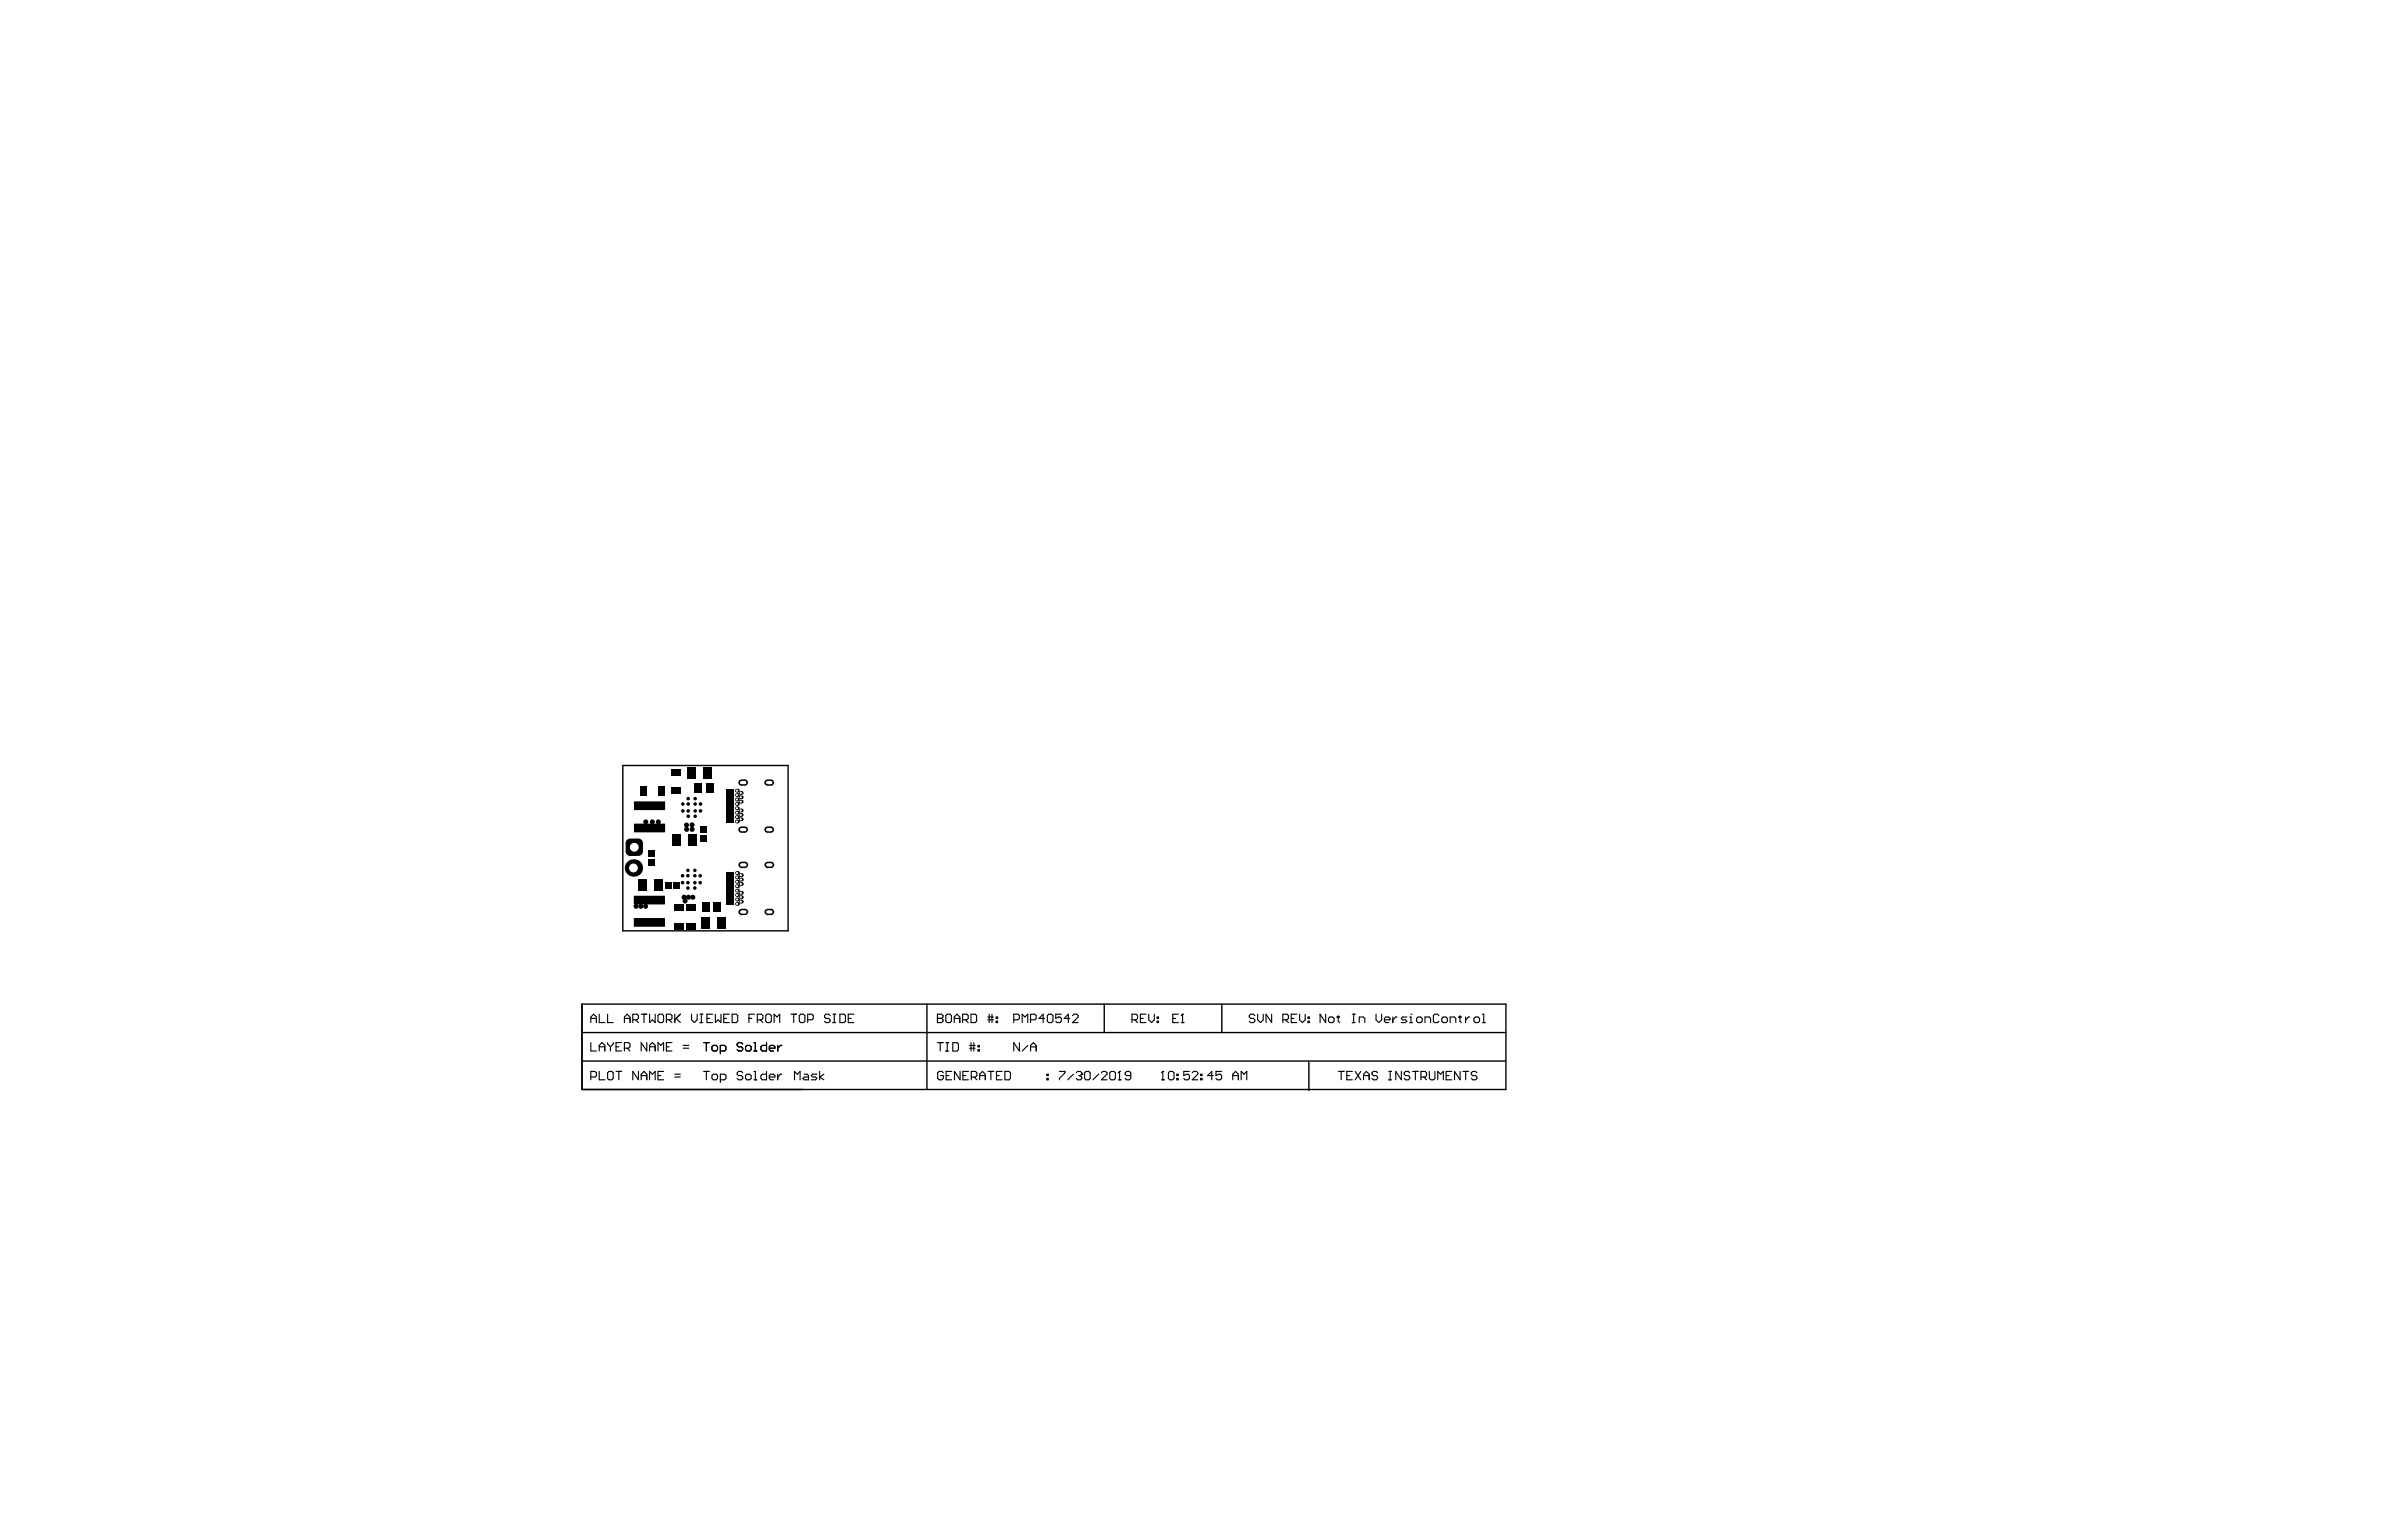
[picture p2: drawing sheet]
<svg xmlns="http://www.w3.org/2000/svg" width="432mm" height="279mm" viewBox="0 0 432 279" stroke-linecap="round" stroke-linejoin="round" font-family="sans-serif">
<path d="M112.9 138.8h30v30h-30zM105.5 182.1h167.5v15.4h-167.5zM105.5 192.4h167.4M105.5 187.2h167.5M168 182.1v15.4M200.2 182.1v5.1M221.5 182.1v5.1M237.3 192.6v5.1" fill="none" stroke="#000" stroke-width=".25"/>
<g fill="none" stroke="#000" stroke-width=".2">
<path d="M107.1 185.4v-1l.5-.5 .5 .5v1M107.1 189v1.6h1M107.1 195.3h.8l.2-.3v-.5l-.2-.2h-.8v1.5M107.1 184.7h1M108.6 183.9v1.5h1M108.6 190.6v-1.1l.5-.5 .5 .5v1.1M108.6 194.3v1.5h1M108.6 189.8h1M110.1 194.5l.3-.2h.5l.3 .2v1l-.3 .3h-.5l-.3-.3zM110.1 183.9v1.5h1.1M110.1 189v.3l.6 .5M110.7 189.8v.8"/>
<path d="M111.2 189v.3l-.5 .5M111.7 194.3h1M111.7 189.8h.5M112.2 194.3v1.5M112.7 189h-1v1.6h1M113.2 184.7h1M113.2 190.1h.8l.2-.3v-.5l-.2-.3h-.8v1.6M113.2 185.4v-1l.5-.5 .5 .5v1M113.7 190.1l.5 .5M114.7 184.9h.8l.2-.2v-.6l-.2-.2h-.8v1.5M115.2 184.9l.5 .5M115.7 194.3v1.5l-1-1.5v1.5"/>
<path d="M116.2 195.8v-1l.5-.5 .5 .5v1M116.2 195h1M116.2 183.9h1M116.7 183.9v1.5M117.2 189v1.6l-1-1.6v1.6M117.8 183.9v1.5l.5-.5 .5 .5v-1.5M117.8 190.6v-1.1l.5-.5 .5 .5v1.1M117.8 195.8v-1.5l.5 .5 .5-.5v1.5M117.8 189.8h1M119.3 195h.5M119.3 190.6v-1.6l.5 .5 .5-.5v1.6M119.5 183.9h.5l.3 .2v1.1l-.3 .2h-.5l-.2-.2v-1.1z"/>
<path d="M120.3 194.3h-1v1.5h1M120.8 184.9h.8l.2-.2v-.6l-.2-.2h-.8v1.5M120.8 189.8h.5M121.3 184.9l.5 .5M121.8 189h-1v1.6h1M122.3 195.3h1M122.3 194.8h1M122.3 183.9v1.5M122.6 184.7l.7 .7M123.3 183.9l-1 1M123.8 190.1h1.1M123.8 189.5h1.1"/>
<path d="M125.4 183.9v1l.5 .5 .5-.5v-1M126.9 185.4h.5M126.9 183.9h.5M127.1 183.9v1.5M127.5 194.3h1.1M127.5 189h1.1M128 189v1.6M128 194.3v1.5M128.2 184.7h.5M129.1 195l.2-.2h.5l.3 .2v.5l-.3 .3h-.5l-.2-.3zM129.1 189.8l.2-.3h.5l.3 .3v.5l-.3 .3h-.5l-.2-.3zM129.2 183.9h-1v1.5h1"/>
<path d="M129.7 183.9v1.5l.5-.5 .5 .5v-1.5M130.6 195.8h.7l.3-.3v-.5l-.3-.2h-.7v1.5M130.6 190.6h.7l.3-.3v-.5l-.3-.3h-.7v1.6M131.2 184.7h.5M132.2 183.9h-1v1.5h1M132.7 183.9h.8l.2 .2v1.1l-.2 .2h-.8zM134.6 194.5l-.2-.2h-.5l-.3 .2v.3l.3 .2h.5l.2 .3v.2l-.2 .3h-.5l-.3-.3M134.6 189.3l-.2-.3h-.5l-.3 .3v.2l.3 .3h.5l.2 .3v.2l-.2 .3h-.5l-.3-.3M135.1 195l.3-.2h.5l.3 .2v.5l-.3 .3h-.5l-.3-.3zM135.1 189.8l.3-.3h.5l.3 .3v.5l-.3 .3h-.5l-.3-.3zM135.8 184.7h.5M136.7 194.3h.2v1.5"/>
<path d="M136.7 195.8h.5M136.7 190.6h.5M136.7 189h.2v1.6M136.8 183.9h-1v1.5M137.3 184.9h.7l.3-.2v-.6l-.3-.2h-.7v1.5M137.8 184.9l.5 .5M139 194.3v1.5h-.8l-.3-.3v-.5l.3-.2h.8M139 189v1.6h-.8l-.3-.3v-.5l.3-.3h.8M139.1 183.9h.5l.2 .2v1.1l-.2 .2h-.5l-.3-.2v-1.1zM139.5 195.3h1v-.3l-.3-.2h-.5l-.2 .2v.5l.2 .3h.5M139.5 190.1h1v-.3l-.3-.3h-.5l-.2 .3v.5l.2 .3h.5M140.3 185.4v-1.5l.5 .5 .5-.5v1.5"/>
<path d="M141 189.5v1.1M141 194.8v1M141.7 194.8h-.2l-.5 .5M141.7 189.5h-.2l-.5 .6M143.4 183.9h1M143.9 183.9v1.5M144 195.8v-1.5l.5 .5 .5-.5v1.5M144.9 184.1l.2-.2h.6l.2 .2v1.1l-.2 .2h-.6l-.2-.2zM145.8 194.8h.5l.3 .2v.8h-.8l-.3-.3 .3-.2h.8M146.4 184.9h.8l.2-.2v-.6l-.2-.2h-.8v1.5M148.1 194.8h-.8l-.2 .2 .2 .3h.5l.3 .2-.3 .3h-.7M148.6 194.3v1.5"/>
<path d="M149.4 194.8l-.8 .5 .8 .5M150.5 184.1l-.3-.2h-.5l-.2 .2v.3l.2 .3h.5l.3 .2v.3l-.3 .2h-.5l-.2-.2M151 185.4h.5M151 183.9h.5M151.2 183.9v1.5M152.2 183.9h.8l.3 .2v1.1l-.3 .2h-.8zM153.8 184.7h.5M154.8 183.9h-1v1.5h1M169.9 184.7h.1M169.9 183.9h.8l.2 .2v.3l-.2 .3 .2 .2v.3l-.2 .2h-.8zM169.9 184.7h.8M169.9 189.1h1"/>
<path d="M170.4 189.1v1.5M171 194.5l-.3-.2h-.5l-.2 .2v1l.2 .3h.5l.3-.3v-.5h-.5M171.5 184.1l.2-.2h.5l.3 .2v1.1l-.3 .2h-.5l-.2-.2zM171.5 190.6h.5M171.5 189.1h.5M171.5 195h.5M171.7 189.1v1.5M172.5 194.3h-1v1.5h1M172.7 189.1h.8l.2 .2v1l-.2 .3h-.8zM173 184.7h1M173 185.4v-1l.5-.5 .5 .5v1M174 194.3v1.5l-1-1.5v1.5"/>
<path d="M174.5 184.9h.8l.2-.2v-.6l-.2-.2h-.8v1.5M174.5 195h.6M175 184.9l.5 .5M175.6 194.3h-1.1v1.5h1.1M175.8 190.1h1M175.8 189.6h1M176 183.9h.8l.2 .2v1.1l-.2 .2h-.8zM176 189.1v1.5M176.1 195.3h.7l.3-.3v-.5l-.3-.2h-.7v1.5M176.5 189.1v1.5M176.6 195.3l.5 .5M177.3 190.3h.2v.3h-.2z"/>
<path d="M177.3 189.6h.2v.2h-.2zM177.6 195h1M177.6 195.8v-1l.5-.5 .5 .5v1M179.1 184.9h1M179.1 184.4h1M179.1 194.3h1M179.3 183.9v1.5M179.6 194.3v1.5M179.8 183.9v1.5M180.6 185.2h.2v.2h-.2zM180.6 184.4h.2v.3h-.2zM180.6 195h.5"/>
<path d="M181.7 194.3h-1.1v1.5h1.1M182.2 194.3h.7l.3 .2v1l-.3 .3h-.7zM183.8 184.9h.7l.3-.2v-.6l-.3-.2h-.7v1.5M184.8 189.1v1.5l-1-1.5v1.5M185.3 185.4v-1.5l.5 .5 .5-.5v1.5M186.3 189.6l-1 1M186.8 184.9h.8l.2-.2v-.6l-.2-.2h-.8v1.5M186.8 189.8h1M186.8 190.6v-1l.5-.5 .5 .5v1M189.4 184.7h-1.1l.8-.8v1.5M189.8 195.5h.2v.3h-.2zM189.8 194.8h.2v.2h-.2z"/>
<path d="M189.9 184.1l.2-.2h.5l.3 .2v1.1l-.3 .2h-.5l-.2-.2zM192 194.3h1.1v.2l-1.1 1v.3M192.4 183.9h-1v.8l.5-.3h.2l.3 .3v.5l-.3 .2h-.5l-.2-.2M193.9 184.7h-1l.8-.8v1.5M194.4 184.1l.3-.2h.5l.2 .2v.3l-1 1h1M194.6 194.8l-1 1M195.1 194.5l.2-.2h.5l.3 .2v.3M195.6 195h.2M195.8 195l.3 .3v.2l-.3 .3h-.5l-.2-.3M196.1 194.8h.1M196.1 194.8l-.3 .2M196.6 194.5l.3-.2h.5l.2 .2v1l-.2 .3h-.5l-.3-.3z"/>
<path d="M199.1 194.8l-1 1M199.7 194.5l.2-.2h.5l.3 .2v.3l-1 1h1M201.2 194.5l.2-.2h.5l.3 .2v1l-.3 .3h-.5l-.2-.3zM202.7 195.8h.5M202.9 194.3h.1M202.9 194.3v1.5M202.9 194.3l-.2 .2M205 195h-.8l-.2-.2v-.3l.2-.2h.5l.3 .2v1l-.3 .3h-.5l-.2-.3M205.2 184.9h.8l.2-.2v-.6l-.2-.2h-.8v1.5M205.7 184.9l.5 .5M206.7 184.7h.5M207.7 183.9h-1v1.5h1"/>
<path d="M208.2 183.9v1l.5 .5 .6-.5v-1M209.8 185.2h.2v.2h-.2zM209.8 184.4h.2v.3h-.2zM210.5 195.8h.5M210.8 194.3h.1M210.8 194.3v1.5M210.8 194.3l-.3 .2M211.8 194.5l.3-.2h.5l.2 .2v1l-.2 .3h-.5l-.3-.3zM212.6 184.7h.5M213.3 195.5h.3v.3h-.3zM213.3 194.8h.3v.2h-.3zM213.6 183.9h-1v1.5h1"/>
<path d="M214.1 185.4h.5M214.4 183.9h.1M214.4 183.9v1.5M214.4 183.9l-.3 .2M215.6 194.3h-1v.7l.8-.2 .2 .2v.5l-.2 .3h-.5l-.3-.3M216.1 194.5l.3-.2h.5l.2 .2v.3l-1 1h1M217.6 195.5h.3v.3h-.3zM217.6 194.8h.3v.2h-.3zM219.9 195h-1l.8-.7v1.5M221.4 194.3h-1v.7l.5-.2h.3l.2 .2v.5l-.2 .3h-.5l-.3-.3M223.5 195h1M223.5 195.8v-1l.5-.5 .5 .5v1"/>
<path d="M225 195.8v-1.5l.5 .5 .5-.5v1.5M227.5 184.1l-.3-.2h-.5l-.2 .2v.3l.2 .3h.5l.3 .2v.3l-.3 .2h-.5l-.2-.2M228 183.9v1l.5 .5 .5-.5v-1M230.5 183.9v1.5l-1-1.5v1.5M232.5 184.9h.8l.3-.2v-.6l-.3-.2h-.8v1.5M233.1 184.9l.5 .5M234.1 184.7h.5M235.1 183.9h-1v1.5h1M235.6 183.9v1l.5 .5 .5-.5v-1M237.1 185.2h.3v.2h-.3zM237.1 184.4h.3v.3h-.3zM240.3 183.9v1.5l-1-1.5v1.5"/>
<path d="M241.1 184.4h.5l.2 .3v.5l-.2 .2h-.5l-.3-.2v-.5zM242.3 184.4h.5M242.6 184.1v1.1l.2 .2M242.6 194.3h1M243.1 194.3v1.5M244.1 195h.5M245.1 185.4h.5M245.1 183.9h.5M245.2 194.3h-1.1v1.5h1.1M245.4 183.9v1.5M245.7 194.3l1 1.5M246.4 185.4v-1h.8l.2 .3v.7"/>
<path d="M246.7 194.3l-1 1.5M247.2 195h1M247.2 195.8v-1l.5-.5 .5 .5v1M249.4 183.9v1l.5 .5 .6-.5v-1M249.7 194.5l-.2-.2h-.5l-.3 .2v.3l.3 .2h.5l.2 .3v.2l-.2 .3h-.5l-.3-.3M251 184.9h1v-.2l-.3-.3h-.5l-.2 .3v.5l.2 .2h.5M251.8 194.3h.5M251.8 195.8h.5M252 194.3v1.5M252.5 184.4v1M253.2 184.4h-.2l-.5 .5M254 194.3v1.5l-1-1.5v1.5"/>
<path d="M255 184.4h-.7l-.3 .3 .3 .2h.5l.2 .3-.2 .2h-.8M255.5 185.4h.5M255.5 184.4h.3v1M255.6 194.5l-.3-.2h-.5l-.3 .2v.3l.3 .2h.5l.3 .3v.2l-.3 .3h-.5l-.3-.3M255.8 183.9h.1M256.1 194.3h1M256.6 194.3v1.5M257.1 184.4h.5l.2 .3v.5l-.2 .2h-.5l-.3-.2v-.5zM257.6 195.3h.7l.3-.3v-.5l-.3-.2h-.7v1.5M258.1 195.3l.5 .5M258.3 185.4v-1h.8l.2 .3v.7M259.1 194.3v1.2l.3 .3h.5l.2-.3v-1.2"/>
<path d="M260.6 195.8v-1.5l.5 .5 .5-.5v1.5M260.9 184.1l-.3-.2h-.5l-.3 .2v1.1l.3 .2h.5l.3-.2M261.6 184.4h.5l.3 .3v.5l-.3 .2h-.5l-.2-.2v-.5zM262.1 195h.6M262.9 185.4v-1h.7l.3 .3v.7M263.2 194.3h-1.1v1.5h1.1M264.4 184.4h.5M264.7 184.1v1.1l.2 .2M264.7 194.3v1.5l-1-1.5v1.5M265.2 194.3h1M265.7 184.4v1M265.7 194.3v1.5"/>
<path d="M266.4 184.4h-.2l-.5 .5M267.4 184.4h.6l.2 .3v.5l-.2 .2h-.6l-.2-.2v-.5zM267.7 194.5l-.2-.2h-.5l-.3 .2v.3l.3 .2h.5l.2 .3v.2l-.2 .3h-.5l-.3-.3M268.7 185.4h.5M268.7 183.9h.3v1.5"/>
</g>
<g fill="#000">
<circle cx="117.1" cy="149" r=".46"/>
<circle cx="118.3" cy="149" r=".46"/>
<circle cx="119.3" cy="149" r=".46"/>
<circle cx="123.7" cy="158.8" r=".33"/>
<circle cx="123.8" cy="145.8" r=".33"/>
<circle cx="123.8" cy="147" r=".33"/>
<circle cx="124.4" cy="149.6" r=".46"/>
<circle cx="124.5" cy="150.4" r=".46"/>
<circle cx="124.7" cy="158.8" r=".33"/>
<circle cx="124.7" cy="157.8" r=".33"/>
<circle cx="124.8" cy="144.8" r=".33"/>
<circle cx="124.8" cy="145.8" r=".33"/>
<circle cx="124.8" cy="148" r=".33"/>
<circle cx="124.8" cy="147" r=".33"/>
<circle cx="125.5" cy="150.4" r=".46"/>
<circle cx="125.5" cy="149.6" r=".46"/>
<circle cx="126" cy="158.8" r=".33"/>
<circle cx="126" cy="157.8" r=".33"/>
<circle cx="126" cy="144.8" r=".33"/>
<circle cx="126" cy="145.8" r=".33"/>
<circle cx="126" cy="148" r=".33"/>
<circle cx="126" cy="147" r=".33"/>
<circle cx="126.9" cy="158.8" r=".33"/>
<circle cx="127" cy="145.8" r=".33"/>
<circle cx="127" cy="147" r=".33"/>
<circle cx="115.3" cy="164.3" r=".46"/>
<circle cx="116.2" cy="164.3" r=".46"/>
<circle cx="117" cy="164.3" r=".46"/>
<circle cx="123.7" cy="160" r=".33"/>
<circle cx="124" cy="162.7" r=".46"/>
<circle cx="124.2" cy="163.4" r=".46"/>
<circle cx="124.7" cy="161" r=".33"/>
<circle cx="124.7" cy="160" r=".33"/>
<circle cx="124.8" cy="162.7" r=".46"/>
<circle cx="125.6" cy="162.7" r=".46"/>
<circle cx="126" cy="161" r=".33"/>
<circle cx="126" cy="160" r=".33"/>
<circle cx="126.9" cy="160" r=".33"/>
<circle cx="134.3" cy="163.5" r=".35"/>
</g>
<circle cx="134.3" cy="163.5" r=".2" fill="#fff"/>
<circle cx="134.3" cy="162.7" r=".35" fill="#000"/>
<circle cx="134.3" cy="162.7" r=".2" fill="#fff"/>
<circle cx="134.3" cy="161.9" r=".35" fill="#000"/>
<circle cx="134.3" cy="161.9" r=".2" fill="#fff"/>
<circle cx="134.3" cy="160.3" r=".35" fill="#000"/>
<circle cx="134.3" cy="160.3" r=".2" fill="#fff"/>
<circle cx="134.3" cy="159.5" r=".35" fill="#000"/>
<circle cx="134.3" cy="159.5" r=".2" fill="#fff"/>
<circle cx="134.3" cy="147.8" r=".35" fill="#000"/>
<circle cx="134.3" cy="147.8" r=".2" fill="#fff"/>
<circle cx="134.3" cy="145.4" r=".35" fill="#000"/>
<circle cx="134.3" cy="145.4" r=".2" fill="#fff"/>
<circle cx="134.3" cy="143.8" r=".35" fill="#000"/>
<circle cx="134.3" cy="143.8" r=".2" fill="#fff"/>
<circle cx="134.3" cy="158.7" r=".35" fill="#000"/>
<circle cx="134.3" cy="158.7" r=".2" fill="#fff"/>
<circle cx="134.3" cy="148.6" r=".35" fill="#000"/>
<circle cx="134.3" cy="148.6" r=".2" fill="#fff"/>
<circle cx="134.3" cy="147" r=".35" fill="#000"/>
<circle cx="134.3" cy="147" r=".2" fill="#fff"/>
<circle cx="134.3" cy="144.6" r=".35" fill="#000"/>
<circle cx="134.3" cy="144.6" r=".2" fill="#fff"/>
<circle cx="133.6" cy="163.9" r=".35" fill="#000"/>
<circle cx="133.6" cy="163.9" r=".2" fill="#fff"/>
<circle cx="133.6" cy="162.3" r=".35" fill="#000"/>
<circle cx="133.6" cy="162.3" r=".2" fill="#fff"/>
<circle cx="133.6" cy="161.5" r=".35" fill="#000"/>
<circle cx="133.6" cy="161.5" r=".2" fill="#fff"/>
<circle cx="133.6" cy="159.9" r=".35" fill="#000"/>
<circle cx="133.6" cy="159.9" r=".2" fill="#fff"/>
<circle cx="133.6" cy="158.3" r=".35" fill="#000"/>
<circle cx="133.6" cy="158.3" r=".2" fill="#fff"/>
<circle cx="133.6" cy="148.2" r=".35" fill="#000"/>
<circle cx="133.6" cy="148.2" r=".2" fill="#fff"/>
<circle cx="133.6" cy="147.4" r=".35" fill="#000"/>
<circle cx="133.6" cy="147.4" r=".2" fill="#fff"/>
<circle cx="133.6" cy="145.8" r=".35" fill="#000"/>
<circle cx="133.6" cy="145.8" r=".2" fill="#fff"/>
<circle cx="133.6" cy="144.2" r=".35" fill="#000"/>
<circle cx="133.6" cy="144.2" r=".2" fill="#fff"/>
<circle cx="133.6" cy="143.4" r=".35" fill="#000"/>
<circle cx="133.6" cy="143.4" r=".2" fill="#fff"/>
<g fill="#000">
<path d="M114.2 152h1.5l.9 .9v1.5l-.9 .8h-1.5l-.8-.8v-1.5z" fill-rule="evenodd"/>
<path d="M134.4 141.3h.6l.6 .6-.6 .6h-.6l-.6-.6z" fill-rule="evenodd"/>
<path d="M139.1 141.3h.6l.6 .6-.6 .6h-.6l-.5-.6z" fill-rule="evenodd"/>
</g>
<g fill="#000">
<path d="M113.4 152.9h.8zM113.6 152.3l.6-.3v.9h-.8z"/>
<path d="M114.2 154.4v.8zM113.4 154.4h.8v.8a.83 .83 0 0 1-.8-.8z"/>
<path d="M115.7 152v.9zM115.7 152a.83 .83 0 0 1 .9 .9h-.9z"/>
<path d="M115.7 154.4h.9zM115.7 154.4h.9a.83 .83 0 0 1-.9 .8z"/>
<path d="M134.4 141.9v.6zM133.8 141.9h.6v.6a.58 .58 0 0 1-.6-.6z"/>
<path d="M133.8 141.9h.6zM134 141.5l.4-.2v.6h-.6z"/>
<path d="M135 141.9h.6zM135 141.9h.6a.58 .58 0 0 1-.6 .6z"/>
<path d="M135 141.3v.6zM135 141.3a.58 .58 0 0 1 .6 .6h-.6z"/>
<path d="M139.1 141.9v.6zM138.6 141.9h.5v.6a.58 .58 0 0 1-.5-.6z"/>
<path d="M138.6 141.9h.5zM138.7 141.5l.4-.2v.6h-.5z"/>
<path d="M139.7 141.9h.6zM139.7 141.9h.6a.58 .58 0 0 1-.6 .6z"/>
<path d="M139.7 141.3v.6zM139.7 141.3a.58 .58 0 0 1 .6 .6h-.6z"/>
</g>
<path d="M134.4 141.9h.6M139.1 141.9h.6" fill="none" stroke="#fff" stroke-width=".6"/>
<circle cx="115" cy="153.6" r=".8" fill="#fff"/>
<circle cx="133.6" cy="163.1" r=".35" fill="#000"/>
<circle cx="133.6" cy="163.1" r=".2" fill="#fff"/>
<circle cx="133.6" cy="160.7" r=".35" fill="#000"/>
<circle cx="133.6" cy="160.7" r=".2" fill="#fff"/>
<circle cx="133.6" cy="159.1" r=".35" fill="#000"/>
<circle cx="133.6" cy="159.1" r=".2" fill="#fff"/>
<g fill="#000">
<path d="M134.4 149.9h.6l.6 .5-.6 .6h-.6l-.6-.6z" fill-rule="evenodd"/>
<path d="M134.4 156.2h.6l.6 .6-.6 .6h-.6l-.5-.6z" fill-rule="evenodd"/>
<path d="M134.4 164.8h.6l.6 .6-.6 .5h-.6l-.5-.5z" fill-rule="evenodd"/>
</g>
<g fill="#000">
<path d="M134.4 150.4v.6zM133.8 150.4h.6v.6a.58 .58 0 0 1-.6-.6z"/>
<path d="M133.8 150.4h.6zM134 150l.4-.1v.5h-.6z"/>
<path d="M134.4 156.8v.6zM133.9 156.8h.5v.6a.58 .58 0 0 1-.5-.6z"/>
<path d="M133.9 156.8h.5zM134 156.4l.4-.2v.6h-.5z"/>
<path d="M135 150.4h.6zM135 150.4h.6a.58 .58 0 0 1-.6 .6z"/>
<path d="M135 149.9v.5zM135 149.9a.58 .58 0 0 1 .6 .5h-.6z"/>
<path d="M135 156.8h.6zM135 156.8h.6a.58 .58 0 0 1-.6 .6z"/>
<path d="M135 156.2v.6zM135 156.2a.58 .58 0 0 1 .6 .6h-.6z"/>
<path d="M134.4 165.4v.5zM133.9 165.4h.5v.5a.58 .58 0 0 1-.5-.5z"/>
<path d="M133.9 165.4h.5zM134 164.9l.4-.1v.6h-.5z"/>
<path d="M135 165.4h.6zM135 165.4h.6a.58 .58 0 0 1-.6 .5z"/>
<path d="M135 164.8v.6zM135 164.8a.58 .58 0 0 1 .6 .6h-.6z"/>
<circle cx="133.6" cy="149" r=".35"/>
</g>
<path d="M134.4 150.4h.6M134.4 156.8h.6M134.4 165.4h.6" fill="none" stroke="#fff" stroke-width=".6"/>
<circle cx="133.6" cy="149" r=".2" fill="#fff"/>
<circle cx="133.6" cy="146.6" r=".35" fill="#000"/>
<circle cx="133.6" cy="146.6" r=".2" fill="#fff"/>
<circle cx="133.6" cy="145" r=".35" fill="#000"/>
<circle cx="133.6" cy="145" r=".2" fill="#fff"/>
<g fill="#000">
<path d="M139.1 149.9h.6l.6 .5-.6 .6h-.6l-.5-.6z" fill-rule="evenodd"/>
<path d="M139.2 156.2h.6l.5 .6-.5 .6h-.6l-.6-.6z" fill-rule="evenodd"/>
<path d="M139.2 164.8h.6l.5 .6-.5 .5h-.6l-.6-.5z" fill-rule="evenodd"/>
</g>
<g fill="#000">
<path d="M139.1 150.4v.6zM138.6 150.4h.5v.6a.58 .58 0 0 1-.5-.6z"/>
<path d="M138.6 150.4h.5zM138.7 150l.4-.1v.5h-.5z"/>
<path d="M139.2 156.8v.6zM138.6 156.8h.6v.6a.58 .58 0 0 1-.6-.6z"/>
<path d="M138.6 156.8h.6zM138.8 156.4l.4-.2v.6h-.6z"/>
<path d="M139.7 150.4h.6zM139.7 150.4h.6a.58 .58 0 0 1-.6 .6z"/>
<path d="M139.7 149.9v.5zM139.7 149.9a.58 .58 0 0 1 .6 .5h-.6z"/>
<path d="M139.8 156.8h.5zM139.8 156.8h.5a.58 .58 0 0 1-.5 .6z"/>
<path d="M139.8 156.2v.6zM139.8 156.2a.58 .58 0 0 1 .5 .6h-.5z"/>
<path d="M139.2 165.4v.5zM138.6 165.4h.6v.5a.58 .58 0 0 1-.6-.5z"/>
<path d="M138.6 165.4h.6zM138.8 164.9l.4-.1v.6h-.6z"/>
<path d="M139.8 165.4h.5zM139.8 165.4h.5a.58 .58 0 0 1-.5 .5z"/>
<path d="M139.8 164.8v.6zM139.8 164.8a.58 .58 0 0 1 .5 .6h-.5z"/>
<circle cx="114.8" cy="157.4" r="1.58"/>
</g>
<path d="M139.1 150.4h.6M139.2 156.8h.6M139.2 165.4h.6" fill="none" stroke="#fff" stroke-width=".6"/>
<circle cx="114.8" cy="157.4" r=".8" fill="#fff"/>
<g fill="#000">
<path d="M121.6 139.4h1.8v1.2h-1.8z" fill-rule="evenodd"/>
<path d="M115 145.3h5.4l.2 .1v1.4l-.2 .1h-5.4l-.1-.1v-1.4z" fill-rule="evenodd"/>
<path d="M115 149.3h5.4l.2 .2v1.3l-.2 .1h-5.4l-.1-.1v-1.3z" fill-rule="evenodd"/>
<path d="M116 142.5h1.2v1.8h-1.2z" fill-rule="evenodd"/>
<path d="M117.6 155.9h1.1v1.1h-1.1z" fill-rule="evenodd"/>
<path d="M117.6 154.3h1.1v1.1h-1.1z" fill-rule="evenodd"/>
<path d="M119.4 142.5h1.2v1.8h-1.2z" fill-rule="evenodd"/>
<path d="M121.6 142.8h1.8v1.2h-1.8z" fill-rule="evenodd"/>
<path d="M120.5 160h1.2v1.1h-1.2z" fill-rule="evenodd"/>
<path d="M121.9 151.3h1.5v2h-1.5z" fill-rule="evenodd"/>
<path d="M122.1 160h1.2v1.1h-1.2z" fill-rule="evenodd"/>
<path d="M124.7 139.1h1.4v2h-1.4z" fill-rule="evenodd"/>
<path d="M124.8 151.3h1.5v2h-1.5z" fill-rule="evenodd"/>
<path d="M127 151.4h1.1v1.2h-1.1z" fill-rule="evenodd"/>
<path d="M127 149.8h1.1v1.2h-1.1z" fill-rule="evenodd"/>
<path d="M125.9 141.9h1.4v1.8h-1.4z" fill-rule="evenodd"/>
<path d="M127.6 139.1h1.4v2h-1.4z" fill-rule="evenodd"/>
<path d="M127.9 141.9h1.4v1.8h-1.4z" fill-rule="evenodd"/>
<path d="M131.6 147.7h1.4v.4h-1.4z" fill-rule="evenodd"/>
<path d="M131.6 145.7h1.4v.4h-1.4z" fill-rule="evenodd"/>
<path d="M131.6 144.7h1.4v.4h-1.4z" fill-rule="evenodd"/>
<path d="M131.6 146.7h1.4v.4h-1.4z" fill-rule="evenodd"/>
<path d="M131.6 147.2h1.4v.4h-1.4z" fill-rule="evenodd"/>
<path d="M131.6 148.2h1.4v.4h-1.4z" fill-rule="evenodd"/>
<path d="M131.6 145.2h1.4v.4h-1.4z" fill-rule="evenodd"/>
<path d="M131.6 146.2h1.4v.4h-1.4z" fill-rule="evenodd"/>
<path d="M131.6 143.2h1.4v.4h-1.4z" fill-rule="evenodd"/>
<path d="M131.6 143.7h1.4v.4h-1.4z" fill-rule="evenodd"/>
<path d="M131.6 144.2h1.4v.4h-1.4z" fill-rule="evenodd"/>
<path d="M131.6 148.7h1.4v.4h-1.4z" fill-rule="evenodd"/>
<path d="M131.7 159.1h1.3v.5h-1.3z" fill-rule="evenodd"/>
<path d="M131.7 158.1h1.3v.5h-1.3z" fill-rule="evenodd"/>
<path d="M131.7 158.6h1.3v.5h-1.3z" fill-rule="evenodd"/>
<path d="M115.7 159.5h1.4v2h-1.4z" fill-rule="evenodd"/>
<path d="M118.6 159.5h1.4v2h-1.4z" fill-rule="evenodd"/>
<path d="M115 166.4h5.4l.1 .2v1.3l-.1 .1h-5.4l-.1-.1v-1.3z" fill-rule="evenodd"/>
<path d="M115 162.4h5.4l.1 .1v1.4l-.1 .1h-5.4l-.1-.1v-1.4z" fill-rule="evenodd"/>
<path d="M122.2 167.3h1.7v1.3h-1.7z" fill-rule="evenodd"/>
<path d="M122.2 163.9h1.7v1.3h-1.7z" fill-rule="evenodd"/>
<path d="M124.5 167.3h1.7v1.3h-1.7z" fill-rule="evenodd"/>
<path d="M124.5 163.9h1.7v1.3h-1.7z" fill-rule="evenodd"/>
<path d="M127.2 166.3h1.4v2h-1.4z" fill-rule="evenodd"/>
<path d="M127.2 163.5h1.5v1.8h-1.5z" fill-rule="evenodd"/>
<path d="M130.1 166.3h1.4v2h-1.4z" fill-rule="evenodd"/>
<path d="M129.3 163.5h1.4v1.8h-1.4z" fill-rule="evenodd"/>
<path d="M131.7 161.6h1.3v.5h-1.3z" fill-rule="evenodd"/>
<path d="M131.7 159.6h1.3v.5h-1.3z" fill-rule="evenodd"/>
<path d="M131.7 160.6h1.3v.5h-1.3z" fill-rule="evenodd"/>
<path d="M131.7 162.6h1.3v.5h-1.3z" fill-rule="evenodd"/>
<path d="M131.7 163.1h1.3v.5h-1.3z" fill-rule="evenodd"/>
<path d="M131.7 163.6h1.3v.5h-1.3z" fill-rule="evenodd"/>
<path d="M131.7 161.1h1.3v.5h-1.3z" fill-rule="evenodd"/>
<path d="M131.7 162.1h1.3v.5h-1.3z" fill-rule="evenodd"/>
<path d="M131.7 160.1h1.3v.5h-1.3z" fill-rule="evenodd"/>
</g>
<g fill="#000">
<path d="M114.9 145.4h.1zM115 145.3v.1z"/>
<path d="M115 146.8v.1zM114.9 146.8l.1 .1z"/>
<path d="M114.9 149.5h.1zM115 149.4v.1z"/>
<path d="M115 150.8v.1zM114.9 150.8l.1 .1z"/>
<path d="M120.4 146.8h.2zM120.4 146.8h.2l-.2 .1z"/>
<path d="M120.4 145.3v.1zM120.4 145.3l.2 .1z"/>
<path d="M120.4 150.8h.2zM120.4 150.8h.2l-.2 .1z"/>
<path d="M120.4 149.3v.2zM120.4 149.3l.2 .2z"/>
<path d="M114.9 166.6h.1zM114.9 166.5l.1 .1z"/>
<path d="M115 167.9v.1zM114.9 167.9l.1 .1z"/>
<path d="M114.9 162.5h.1zM114.9 162.5h.1z"/>
<path d="M115 163.9v.1zM114.9 163.9l.1 .1z"/>
<path d="M120.4 167.9h.1zM120.4 167.9h.1l-.1 .1z"/>
<path d="M120.4 166.4v.2zM120.4 166.4l.1 .2z"/>
<path d="M120.4 163.9h.1zM120.4 163.9h.1l-.1 .1z"/>
<path d="M120.4 162.4v.1zM120.4 162.4l.1 .1z"/>
</g>
</svg>
